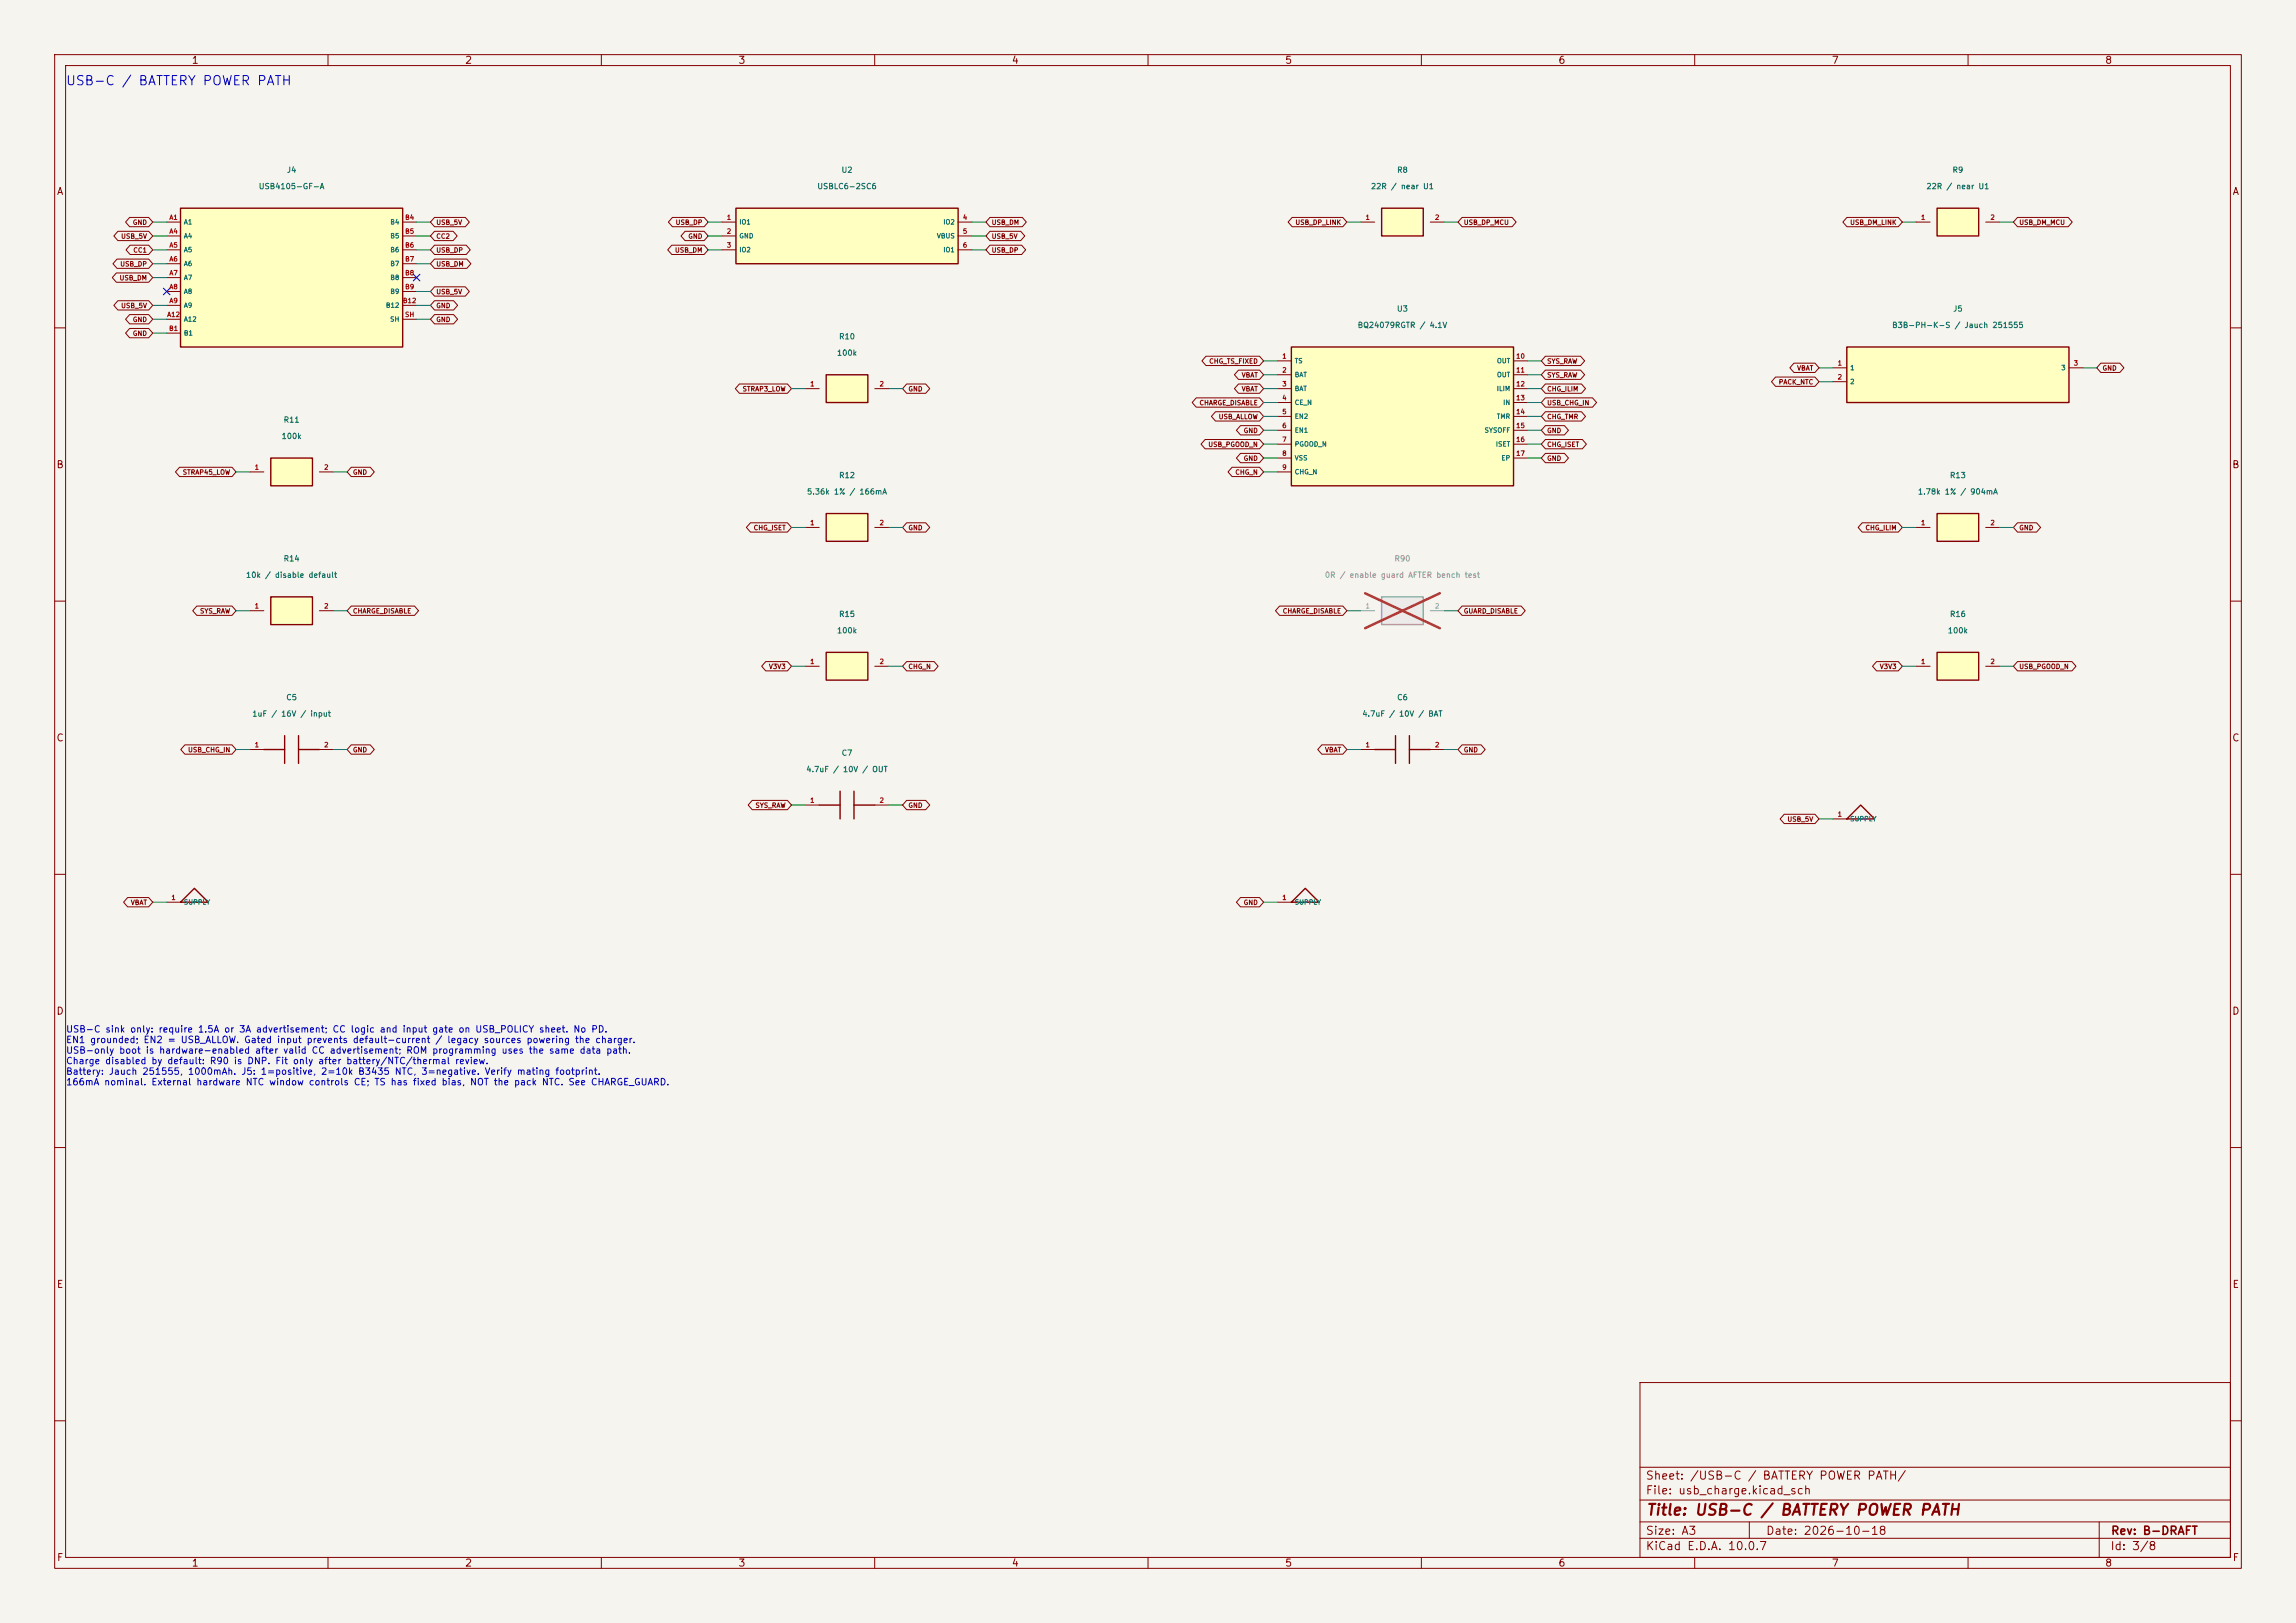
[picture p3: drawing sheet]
<svg xmlns="http://www.w3.org/2000/svg" width="420mm" height="297mm" viewBox="0 0 420 297" stroke-linecap="round" stroke-linejoin="round" font-family="sans-serif">
<defs><g id="words">
<text font-size="2" fill="#840000" x="301" y="277.8">Title: USB-C / BATTERY POWER PATH</text>
<text font-size="1.7" fill="#0000c2" x="11.9" y="16">USB-C / BATTERY POWER PATH</text>
<g font-size="1.5" fill="#840000">
<text x="300.9" y="273.8">File: usb_charge.kicad_sch</text>
<text x="300.9" y="271.1">Sheet: /USB-C / BATTERY POWER PATH/</text>
<text x="300.9" y="281.2">Size: A3</text>
<text x="322.9" y="281.2">Date: 2026-10-18</text>
<text x="386" y="281.2">Rev: B-DRAFT</text>
<text x="300.9" y="284">KiCad E.D.A. 10.0.7</text>
<text x="385.9" y="284">Id: 3/8</text>
</g>
<g font-size="1.3" fill="#840000">
<text x="35" y="12">1</text>
<text x="85" y="12">2</text>
<text x="135" y="12">3</text>
<text x="185" y="12">4</text>
<text x="235" y="12">5</text>
<text x="285" y="12">6</text>
<text x="335" y="12">7</text>
<text x="385" y="12">8</text>
<text x="10.3" y="36">A</text>
<text x="408.3" y="36">A</text>
<text x="10.2" y="86">B</text>
<text x="408.2" y="86">B</text>
<text x="10.2" y="136">C</text>
<text x="408.2" y="136">C</text>
<text x="10.2" y="186">D</text>
<text x="408.2" y="186">D</text>
<text x="10.3" y="236">E</text>
<text x="408.3" y="236">E</text>
<text x="10.3" y="286">F</text>
<text x="35" y="287">1</text>
<text x="85" y="287">2</text>
<text x="135" y="287">3</text>
<text x="185" y="287">4</text>
<text x="235" y="287">5</text>
<text x="285" y="287">6</text>
<text x="335" y="287">7</text>
<text x="385" y="287">8</text>
<text x="408.3" y="286">F</text>
</g>
<g font-size="1.2" fill="#0000c2">
<text x="12" y="189.2">USB-C sink only: require 1.5A or 3A advertisement; CC logic and input gate on USB_POLICY sheet. No PD.</text>
<text x="12" y="191.2">EN1 grounded; EN2 = USB_ALLOW. Gated input prevents default-current / legacy sources powering the charger.</text>
<text x="12" y="193.1">USB-only boot is hardware-enabled after valid CC advertisement; ROM programming uses the same data path.</text>
<text x="12" y="195">Charge disabled by default: R90 is DNP. Fit only after battery/NTC/thermal review.</text>
<text x="12" y="197">Battery: Jauch 251555, 1000mAh. J5: 1=positive, 2=10k B3435 NTC, 3=negative. Verify mating footprint.</text>
<text x="12" y="198.9">166mA nominal. External hardware NTC window controls CE; TS has fixed bias, NOT the pack NTC. See CHARGE_GUARD.</text>
</g>
<g font-size="1" fill="#006464">
<text x="47.2" y="34.9">USB4105-GF-A</text>
<text x="52.4" y="31.9">J4</text>
<text x="149.4" y="34.9">USBLC6-2SC6</text>
<text x="153.8" y="31.9">U2</text>
<text x="250.7" y="34.9">22R / near U1</text>
<text x="255.5" y="31.9">R8</text>
<text x="352.3" y="34.9">22R / near U1</text>
<text x="357.1" y="31.9">R9</text>
<text x="255.4" y="57.3">U3</text>
<text x="357.2" y="57.3">J5</text>
<text x="153" y="65.3">100k</text>
<text x="153.4" y="62.3">R10</text>
<text x="248.2" y="60.3">BQ24079RGTR / 4.1V</text>
<text x="346" y="60.3">B3B-PH-K-S / Jauch 251555</text>
<text x="51.8" y="77.6">R11</text>
<text x="51.4" y="80.6">100k</text>
<text x="153.4" y="87.7">R12</text>
<text x="356.6" y="87.7">R13</text>
<text x="147.5" y="90.7">5.36k 1% / 166mA</text>
<text x="350.7" y="90.7">1.78k 1% / 904mA</text>
<text x="44.9" y="106">10k / disable default</text>
<text x="51.8" y="103">R14</text>
<text x="153.4" y="113.1">R15</text>
<text x="356.6" y="113.1">R16</text>
<text x="153" y="116.1">100k</text>
<text x="356.2" y="116.1">100k</text>
<text x="46" y="131.4">1uF / 16V / input</text>
<text x="52.3" y="128.4">C5</text>
<text x="249.1" y="131.4">4.7uF / 10V / BAT</text>
<text x="255.5" y="128.4">C6</text>
<text x="147.4" y="141.5">4.7uF / 10V / OUT</text>
<text x="153.9" y="138.5">C7</text>
</g>
<g font-size="1" fill="#939391">
<text x="242.2" y="106">0R / enable guard AFTER bench test</text>
<text x="255" y="103">R90</text>
</g>
<g font-size=".9" fill="#840000">
<text x="24.2" y="41.3">GND</text>
<text x="79.7" y="41.3">USB_5V</text>
<text x="123.5" y="41.3">USB_DP</text>
<text x="181.3" y="41.3">USB_DM</text>
<text x="236.9" y="41.3">USB_DP_LINK</text>
<text x="267.7" y="41.3">USB_DP_MCU</text>
<text x="338.3" y="41.3">USB_DM_LINK</text>
<text x="369.3" y="41.3">USB_DM_MCU</text>
<text x="22.1" y="43.9">USB_5V</text>
<text x="24.3" y="46.4">CC1</text>
<text x="79.7" y="46.4">USB_DP</text>
<text x="79.7" y="43.9">CC2</text>
<text x="123.4" y="46.4">USB_DM</text>
<text x="125.8" y="43.9">GND</text>
<text x="181.3" y="46.4">USB_DP</text>
<text x="181.3" y="43.9">USB_5V</text>
<text x="21.8" y="51.5">USB_DM</text>
<text x="21.9" y="49">USB_DP</text>
<text x="79.7" y="49">USB_DM</text>
<text x="22.1" y="56.6">USB_5V</text>
<text x="24.2" y="59.1">GND</text>
<text x="79.7" y="59.1">GND</text>
<text x="79.7" y="56.6">GND</text>
<text x="79.7" y="54">USB_5V</text>
<text x="24.2" y="61.7">GND</text>
<text x="135.7" y="71.8">STRAP3_LOW</text>
<text x="166.1" y="71.8">GND</text>
<text x="221.1" y="66.7">CHG_TS_FIXED</text>
<text x="227" y="69.3">VBAT</text>
<text x="227" y="71.8">VBAT</text>
<text x="282.9" y="71.8">CHG_ILIM</text>
<text x="282.9" y="66.7">SYS_RAW</text>
<text x="282.9" y="69.3">SYS_RAW</text>
<text x="325.3" y="70.6">PACK_NTC</text>
<text x="328.6" y="68">VBAT</text>
<text x="384.5" y="68">GND</text>
<text x="219.3" y="74.4">CHARGE_DISABLE</text>
<text x="222.8" y="76.9">USB_ALLOW</text>
<text x="282.9" y="76.9">CHG_TMR</text>
<text x="282.9" y="74.4">USB_CHG_IN</text>
<text x="220.9" y="82">USB_PGOOD_N</text>
<text x="227.4" y="79.4">GND</text>
<text x="282.9" y="79.4">GND</text>
<text x="282.9" y="82">CHG_ISET</text>
<text x="33.3" y="87.1">STRAP45_LOW</text>
<text x="64.5" y="87.1">GND</text>
<text x="225.9" y="87.1">CHG_N</text>
<text x="227.4" y="84.5">GND</text>
<text x="282.9" y="84.5">GND</text>
<text x="137.8" y="97.2">CHG_ISET</text>
<text x="166.1" y="97.2">GND</text>
<text x="341.1" y="97.2">CHG_ILIM</text>
<text x="369.3" y="97.2">GND</text>
<text x="36.5" y="112.5">SYS_RAW</text>
<text x="64.5" y="112.5">CHARGE_DISABLE</text>
<text x="234.6" y="112.5">CHARGE_DISABLE</text>
<text x="267.7" y="112.5">GUARD_DISABLE</text>
<text x="140.6" y="122.6">V3V3</text>
<text x="166.1" y="122.6">CHG_N</text>
<text x="343.8" y="122.6">V3V3</text>
<text x="369.3" y="122.6">USB_PGOOD_N</text>
<text x="34.3" y="137.9">USB_CHG_IN</text>
<text x="64.5" y="137.9">GND</text>
<text x="242.3" y="137.9">VBAT</text>
<text x="267.7" y="137.9">GND</text>
<text x="138.1" y="148">SYS_RAW</text>
<text x="166.1" y="148">GND</text>
<text x="326.9" y="150.6">USB_5V</text>
<text x="23.8" y="165.8">VBAT</text>
<text x="227.4" y="165.8">GND</text>
</g>
<g font-size=".9" fill="#a90000">
<text x="30.9" y="40.4">A1</text>
<text x="74" y="40.4">B4</text>
<text x="132.9" y="40.4">1</text>
<text x="176" y="40.4">4</text>
<text x="249.7" y="40.4">1</text>
<text x="262.4" y="40.4">2</text>
<text x="351.3" y="40.4">1</text>
<text x="364" y="40.4">2</text>
<text x="30.9" y="43">A4</text>
<text x="30.9" y="45.5">A5</text>
<text x="74" y="43">B5</text>
<text x="74" y="45.5">B6</text>
<text x="132.9" y="43">2</text>
<text x="132.9" y="45.5">3</text>
<text x="176" y="43">5</text>
<text x="176" y="45.5">6</text>
<text x="30.9" y="48">A6</text>
<text x="30.9" y="50.6">A7</text>
<text x="30.9" y="53.1">A8</text>
<text x="74" y="48">B7</text>
<text x="74" y="50.6">B8</text>
<text x="74" y="53.1">B9</text>
<text x="30.5" y="58.2">A12</text>
<text x="30.9" y="55.7">A9</text>
<text x="73.6" y="55.7">B12</text>
<text x="74" y="58.2">SH</text>
<text x="30.8" y="60.7">B1</text>
<text x="234.5" y="65.8">1</text>
<text x="277.2" y="65.8">10</text>
<text x="148.1" y="70.9">1</text>
<text x="160.8" y="70.9">2</text>
<text x="234.5" y="68.4">2</text>
<text x="234.5" y="70.9">3</text>
<text x="277.2" y="68.4">11</text>
<text x="277.2" y="70.9">12</text>
<text x="336.1" y="67.1">1</text>
<text x="336.1" y="69.6">2</text>
<text x="379.2" y="67.1">3</text>
<text x="234.5" y="73.4">4</text>
<text x="234.5" y="76">5</text>
<text x="277.2" y="73.4">13</text>
<text x="277.2" y="76">14</text>
<text x="234.5" y="78.5">6</text>
<text x="234.5" y="81.1">7</text>
<text x="234.5" y="83.6">8</text>
<text x="277.2" y="78.5">15</text>
<text x="277.2" y="81.1">16</text>
<text x="277.2" y="83.6">17</text>
<text x="46.5" y="86.1">1</text>
<text x="59.2" y="86.1">2</text>
<text x="234.5" y="86.1">9</text>
<text x="148.1" y="96.3">1</text>
<text x="160.8" y="96.3">2</text>
<text x="351.3" y="96.3">1</text>
<text x="364" y="96.3">2</text>
<text x="46.5" y="111.5">1</text>
<text x="59.2" y="111.5">2</text>
<text x="148.1" y="121.7">1</text>
<text x="160.8" y="121.7">2</text>
<text x="351.3" y="121.7">1</text>
<text x="364" y="121.7">2</text>
<text x="46.5" y="136.9">1</text>
<text x="59.2" y="136.9">2</text>
<text x="249.7" y="136.9">1</text>
<text x="262.4" y="136.9">2</text>
<text x="148.1" y="147.1">1</text>
<text x="160.8" y="147.1">2</text>
<text x="336.1" y="149.6">1</text>
<text x="31.3" y="164.9">1</text>
<text x="234.5" y="164.9">1</text>
</g>
<g font-size=".9" fill="#006464">
<text x="33.5" y="41.3">A1</text>
<text x="71.3" y="41.3">B4</text>
<text x="135.1" y="41.3">IO1</text>
<text x="172.5" y="41.3">IO2</text>
<text x="33.5" y="43.8">A4</text>
<text x="33.5" y="46.4">A5</text>
<text x="71.3" y="43.8">B5</text>
<text x="71.3" y="46.4">B6</text>
<text x="135.1" y="43.8">GND</text>
<text x="135.1" y="46.4">IO2</text>
<text x="171.3" y="43.8">VBUS</text>
<text x="172.5" y="46.4">IO1</text>
<text x="33.5" y="48.9">A6</text>
<text x="33.5" y="51.4">A7</text>
<text x="33.5" y="54">A8</text>
<text x="71.3" y="48.9">B7</text>
<text x="71.3" y="51.4">B8</text>
<text x="71.3" y="54">B9</text>
<text x="33.5" y="56.5">A9</text>
<text x="33.5" y="59.1">A12</text>
<text x="70.5" y="56.5">B12</text>
<text x="71.3" y="59.1">SH</text>
<text x="33.5" y="61.6">B1</text>
<text x="236.7" y="66.7">TS</text>
<text x="236.7" y="69.2">BAT</text>
<text x="236.7" y="71.8">BAT</text>
<text x="273.7" y="71.8">ILIM</text>
<text x="273.7" y="66.7">OUT</text>
<text x="273.7" y="69.2">OUT</text>
<text x="338.3" y="68">1</text>
<text x="338.3" y="70.5">2</text>
<text x="377" y="68">3</text>
<text x="236.7" y="74.3">CE_N</text>
<text x="236.7" y="76.8">EN2</text>
<text x="273.7" y="76.8">TMR</text>
<text x="274.9" y="74.3">IN</text>
<text x="236.7" y="79.4">EN1</text>
<text x="236.7" y="81.9">PGOOD_N</text>
<text x="271.5" y="79.4">SYSOFF</text>
<text x="273.5" y="81.9">ISET</text>
<text x="236.7" y="84.5">VSS</text>
<text x="236.7" y="87">CHG_N</text>
<text x="274.5" y="84.5">EP</text>
<text x="338.3" y="150.5">SUPPLY</text>
<text x="33.5" y="165.7">SUPPLY</text>
<text x="236.7" y="165.7">SUPPLY</text>
</g>
<g font-size=".9" fill="#a5a4a2">
<text x="249.7" y="111.5">1</text>
<text x="262.4" y="111.5">2</text>
</g>
</g></defs>
<path d="M0 0h420v297h-420z" fill="#f5f4ef" stroke="#f5f4ef" stroke-width=".18"/>
<g fill="none" stroke="#840000" stroke-width=".18">
<path d="M10 10h400v277h-400zM12 12h396v273h-396zM60 10v2M110 10v2M160 10v2M210 10v2M260 10v2M310 10v2M360 10v2M10 60h2M408 60h2M10 110h2"/>
<path d="M408 110h2M248.9 137.2h2.6M261.6 137.2h2.6M10 160h2M147.3 147.3h2.6M160 147.3h2.6M408 160h2M10 210h2M408 210h2M300 253h108v32h-108zM10 260h2M300 278.5h108"/>
<path d="M300 274.5h108M300 268.5h108M320 278.5v3M384 278.5v6.5M408 260h2M60 285v2M110 285v2M160 285v2M210 285v2M260 285v2M300 281.5h108M310 285v2"/>
<path d="M360 285v2"/>
</g>
<path d="M251.5 137.2h3.8M255.3 134.6v5.1M257.8 137.2h3.8M257.8 134.6v5.1M149.9 147.3h3.8M153.7 144.8v5.1M156.2 147.3h3.8M156.2 144.8v5.1" fill="none" stroke="#840000" stroke-width=".25"/>
<path d="M252.7 109.2h7.6v5.1h-7.6z" fill="#ebeae8"/>
<path d="M252.7 109.2h7.6v5.1h-7.6z" fill="none" stroke="#9c9b98" stroke-width=".25"/>
<path d="M248.9 111.8h2.6M261.6 111.8h2.6" fill="none" stroke="#9c9b98" stroke-width=".18"/>
<path d="M249.7 108.6l13.7 6.4M263.4 108.6l-13.7 6.4" fill="none" stroke="#e12e31" stroke-width=".46"/>
<path d="M236.2 165.1l2.6-2.5 2.5 2.5z" fill="none" stroke="#840000" stroke-width=".25"/>
<path d="M233.7 165.1h2.5" fill="none" stroke="#840000" stroke-width=".18"/>
<path d="M134.6 38.1h40.7v10.2h-40.7z" fill="#ffffc2"/>
<path d="M134.6 38.1h40.7v10.2h-40.7z" fill="none" stroke="#840000" stroke-width=".25"/>
<path d="M132.1 40.6h2.5M132.1 43.2h2.5M132.1 45.7h2.5M175.3 40.6h2.5M175.3 43.2h2.5M175.3 45.7h2.5" fill="none" stroke="#840000" stroke-width=".18"/>
<path d="M252.7 38.1h7.6v5.1h-7.6z" fill="#ffffc2"/>
<path d="M252.7 38.1h7.6v5.1h-7.6zM33 165.1l2.6-2.5 2.5 2.5z" fill="none" stroke="#840000" stroke-width=".25"/>
<path d="M248.9 40.6h2.6M261.6 40.6h2.6M30.5 165.1h2.5" fill="none" stroke="#840000" stroke-width=".18"/>
<path d="M151.1 68.6h7.6v5.1h-7.6z" fill="#ffffc2"/>
<path d="M151.1 68.6h7.6v5.1h-7.6zM48.3 137.2h3.8M52.1 134.6v5.1M54.6 137.2h3.8M54.6 134.6v5.1" fill="none" stroke="#840000" stroke-width=".25"/>
<path d="M147.3 71.1h2.6M160 71.1h2.6M45.7 137.2h2.6M58.4 137.2h2.6" fill="none" stroke="#840000" stroke-width=".18"/>
<path d="M49.5 109.2h7.6v5.1h-7.6z" fill="#ffffc2"/>
<path d="M49.5 109.2h7.6v5.1h-7.6z" fill="none" stroke="#840000" stroke-width=".25"/>
<path d="M45.7 111.8h2.6M58.4 111.8h2.6" fill="none" stroke="#840000" stroke-width=".18"/>
<path d="M49.5 83.8h7.6v5.1h-7.6z" fill="#ffffc2"/>
<path d="M49.5 83.8h7.6v5.1h-7.6z" fill="none" stroke="#840000" stroke-width=".25"/>
<path d="M45.7 86.4h2.6M58.4 86.4h2.6" fill="none" stroke="#840000" stroke-width=".18"/>
<path d="M151.1 94h7.6v5.1h-7.6z" fill="#ffffc2"/>
<path d="M151.1 94h7.6v5.1h-7.6z" fill="none" stroke="#840000" stroke-width=".25"/>
<path d="M147.3 96.5h2.6M160 96.5h2.6" fill="none" stroke="#840000" stroke-width=".18"/>
<path d="M236.2 63.5h40.7v25.4h-40.7z" fill="#ffffc2"/>
<path d="M236.2 63.5h40.7v25.4h-40.7z" fill="none" stroke="#840000" stroke-width=".25"/>
<g fill="none" stroke="#840000" stroke-width=".18">
<path d="M233.7 66h2.5M233.7 68.6h2.5M233.7 71.1h2.5M233.7 73.7h2.5M233.7 76.2h2.5M233.7 78.7h2.5M276.9 66h2.5M276.9 68.6h2.5M276.9 71.1h2.5M276.9 73.7h2.5M276.9 76.2h2.5M276.9 78.7h2.5"/>
<path d="M233.7 81.3h2.5M233.7 83.8h2.5M233.7 86.4h2.5M276.9 81.3h2.5M276.9 83.8h2.5"/>
</g>
<path d="M354.3 38.1h7.6v5.1h-7.6z" fill="#ffffc2"/>
<path d="M354.3 38.1h7.6v5.1h-7.6zM337.8 149.9l2.6-2.6 2.5 2.6z" fill="none" stroke="#840000" stroke-width=".25"/>
<path d="M350.5 40.6h2.6M363.2 40.6h2.6M335.3 149.9h2.5" fill="none" stroke="#840000" stroke-width=".18"/>
<path d="M33 38.1h40.7v25.4h-40.7z" fill="#ffffc2"/>
<path d="M33 38.1h40.7v25.4h-40.7z" fill="none" stroke="#840000" stroke-width=".25"/>
<g fill="none" stroke="#840000" stroke-width=".18">
<path d="M30.5 40.6h2.5M30.5 43.2h2.5M30.5 45.7h2.5M30.5 48.3h2.5M30.5 50.8h2.5M30.5 53.3h2.5M30.5 55.9h2.5M30.5 58.4h2.5M73.7 40.6h2.5M73.7 43.2h2.5M73.7 45.7h2.5M73.7 48.3h2.5"/>
<path d="M73.7 50.8h2.5M73.7 53.3h2.5M73.7 55.9h2.5M73.7 58.4h2.5M30.5 61h2.5"/>
</g>
<path d="M151.1 119.4h7.6v5.1h-7.6z" fill="#ffffc2"/>
<path d="M151.1 119.4h7.6v5.1h-7.6z" fill="none" stroke="#840000" stroke-width=".25"/>
<path d="M147.3 121.9h2.6M160 121.9h2.6" fill="none" stroke="#840000" stroke-width=".18"/>
<path d="M354.3 94h7.6v5.1h-7.6z" fill="#ffffc2"/>
<path d="M354.3 94h7.6v5.1h-7.6z" fill="none" stroke="#840000" stroke-width=".25"/>
<path d="M350.5 96.5h2.6M363.2 96.5h2.6" fill="none" stroke="#840000" stroke-width=".18"/>
<path d="M354.3 119.4h7.6v5.1h-7.6z" fill="#ffffc2"/>
<path d="M354.3 119.4h7.6v5.1h-7.6z" fill="none" stroke="#840000" stroke-width=".25"/>
<path d="M350.5 121.9h2.6M363.2 121.9h2.6" fill="none" stroke="#840000" stroke-width=".18"/>
<path d="M337.8 63.5h40.7v10.2h-40.7z" fill="#ffffc2"/>
<path d="M337.8 63.5h40.7v10.2h-40.7z" fill="none" stroke="#840000" stroke-width=".25"/>
<g fill="none" stroke="#840000" stroke-width=".18">
<path d="M23.7 39.8h3.5l.7 .8-.7 .9h-3.5l-.7-.9zM79.5 39.8h5.6l.8 .8-.8 .9h-5.6l-.8-.9zM123 39.8h5.8l.7 .8-.7 .9h-5.8l-.7-.9zM181.1 39.8h5.9l.7 .8-.7 .9h-5.9l-.8-.9zM236.4 39.8h9.2l.8 .8-.8 .9h-9.2l-.8-.9zM267.4 39.8h9.2l.7 .8-.7 .9h-9.2l-.7-.9zM337.8 39.8h9.4l.8 .8-.8 .9h-9.4l-.7-.9zM369 39.8h9.3l.8 .8-.8 .9h-9.3l-.7-.9zM21.3 49.9h5.9l.7 .9-.7 .9h-5.9l-.8-.9zM21.4 47.4h5.8l.7 .9-.7 .8h-5.8l-.7-.8zM21.6 55h5.6l.7 .9-.7 .8h-5.6l-.8-.8zM21.6 42.3h5.6l.7 .9-.7 .8h-5.6l-.8-.8z"/>
<path d="M23.7 57.6h3.5l.7 .8-.7 .9h-3.5l-.7-.9zM23.8 44.9h3.4l.7 .8-.7 .9h-3.4l-.8-.9zM79.5 57.6h3.5l.7 .8-.7 .9h-3.5l-.8-.9zM79.5 55h3.5l.7 .9-.7 .8h-3.5l-.8-.8zM79.5 52.5h5.6l.8 .8-.8 .9h-5.6l-.8-.9zM79.5 47.4h5.9l.7 .9-.7 .8h-5.9l-.8-.8zM79.5 44.9h5.8l.7 .8-.7 .9h-5.8l-.8-.9zM79.5 42.3h3.4l.7 .9-.7 .8h-3.4l-.8-.8zM122.9 44.9h5.9l.7 .8-.7 .9h-5.9l-.8-.9zM125.3 42.3h3.5l.7 .9-.7 .8h-3.5l-.7-.8zM181.1 44.9h5.8l.7 .8-.7 .9h-5.8l-.8-.9zM181.1 42.3h5.6l.8 .9-.8 .8h-5.6l-.8-.8z"/>
<path d="M23.7 60.1h3.5l.7 .9-.7 .8h-3.5l-.7-.8zM135.3 70.3h8.7l.8 .8-.8 .9h-8.7l-.8-.9zM165.8 70.3h3.5l.8 .8-.8 .9h-3.5l-.7-.9zM218.8 72.8h11.6l.7 .9-.7 .8h-11.6l-.7-.8zM220.6 65.2h9.8l.7 .8-.7 .9h-9.8l-.7-.9zM222.3 75.3h8.1l.7 .9-.7 .9h-8.1l-.7-.9zM226.5 67.7h3.9l.7 .9-.7 .8h-3.9l-.7-.8zM226.5 70.3h3.9l.7 .8-.7 .9h-3.9l-.7-.9zM226.9 77.9h3.5l.7 .8-.7 .9h-3.5l-.7-.9zM282.7 75.3h6.6l.7 .9-.7 .9h-6.6l-.8-.9zM282.7 77.9h3.5l.7 .8-.7 .9h-3.5l-.8-.9zM282.7 70.3h6.6l.7 .8-.7 .9h-6.6l-.8-.9z"/>
<path d="M282.7 65.2h6.4l.8 .8-.8 .9h-6.4l-.8-.9zM282.7 67.7h6.4l.8 .9-.8 .8h-6.4l-.8-.8zM282.7 72.8h8.6l.8 .9-.8 .8h-8.6l-.8-.8zM324.8 69h7.2l.7 .9-.7 .8h-7.2l-.8-.8zM328.1 66.5h3.9l.7 .8-.7 .9h-3.9l-.7-.9zM335.3 67.3h2.5M335.3 69.9h2.5M378.5 67.3h2.5M384.3 66.5h3.5l.7 .8-.7 .9h-3.5l-.8-.9zM32.8 85.5h9.6l.8 .9-.8 .8h-9.6l-.7-.8zM64.2 85.5h3.5l.8 .9-.8 .8h-3.5l-.7-.8zM137.3 95.7h6.7l.8 .8-.8 .9h-6.7l-.8-.9z"/>
<path d="M165.8 95.7h3.5l.8 .8-.8 .9h-3.5l-.7-.9zM220.4 80.4h10l.7 .9-.7 .8h-10l-.7-.8zM225.4 85.5h5l.7 .9-.7 .8h-5l-.8-.8zM226.9 83h3.5l.7 .8-.7 .9h-3.5l-.7-.9zM282.7 80.4h6.7l.8 .9-.8 .8h-6.7l-.8-.8zM282.7 83h3.5l.7 .8-.7 .9h-3.5l-.8-.9zM340.6 95.7h6.6l.8 .8-.8 .9h-6.6l-.7-.9zM369 95.7h3.5l.8 .8-.8 .9h-3.5l-.7-.9zM36 110.9h6.4l.8 .9-.8 .8h-6.4l-.7-.8zM64.2 110.9h11.6l.8 .9-.8 .8h-11.6l-.7-.8zM234.1 110.9h11.5l.8 .9-.8 .8h-11.5l-.8-.8zM267.4 110.9h10.9l.7 .9-.7 .8h-10.9l-.7-.8z"/>
<path d="M33.8 136.3h8.6l.8 .9-.8 .8h-8.6l-.7-.8zM64.2 136.3h3.5l.8 .9-.8 .8h-3.5l-.7-.8zM140.1 121.1h3.9l.8 .8-.8 .9h-3.9l-.8-.9zM165.8 121.1h5.1l.7 .8-.7 .9h-5.1l-.7-.9zM241.8 136.3h3.8l.8 .9-.8 .8h-3.8l-.8-.8zM267.4 136.3h3.5l.8 .9-.8 .8h-3.5l-.7-.8zM343.3 121.1h3.9l.8 .8-.8 .9h-3.9l-.8-.9zM369 121.1h10l.7 .8-.7 .9h-10l-.7-.9zM137.6 146.5h6.4l.8 .8-.8 .9h-6.4l-.7-.9zM165.8 146.5h3.5l.8 .8-.8 .9h-3.5l-.7-.9zM326.4 149h5.6l.7 .9-.7 .8h-5.6l-.8-.8zM23.3 164.2h3.9l.7 .9-.7 .9h-3.9l-.7-.9z"/>
<path d="M226.9 164.2h3.5l.7 .9-.7 .9h-3.5l-.7-.9z"/>
</g>
<g fill="none" stroke="#009600" stroke-width=".18">
<path d="M27.9 40.6h2.6M27.9 45.7h2.6M27.9 58.4h2.6M27.9 55.9h2.6M27.9 48.3h2.6M27.9 43.2h2.6M27.9 50.8h2.6M76.2 40.6h2.5M76.2 45.7h2.5M76.2 58.4h2.5M76.2 55.9h2.5M76.2 53.3h2.5"/>
<path d="M76.2 48.3h2.5M76.2 43.2h2.5M129.5 40.6h2.6M129.5 45.7h2.6M129.5 43.2h2.6M177.8 40.6h2.5M177.8 45.7h2.5M177.8 43.2h2.5M246.4 40.6h2.5M264.2 40.6h2.5M348 40.6h2.5M365.8 40.6h2.5"/>
<path d="M27.9 61h2.6M144.8 71.1h2.5M162.6 71.1h2.5M231.1 71.1h2.6M231.1 66h2.6M231.1 73.7h2.6M231.1 68.6h2.6M231.1 78.7h2.6M231.1 76.2h2.6M279.4 71.1h2.5M279.4 66h2.5M279.4 73.7h2.5"/>
<path d="M279.4 68.6h2.5M279.4 78.7h2.5M279.4 76.2h2.5M332.7 67.3h2.6M332.7 69.9h2.6M381 67.3h2.5M43.2 86.4h2.5M61 86.4h2.5M144.8 96.5h2.5M162.6 96.5h2.5M231.1 86.4h2.6M231.1 81.3h2.6"/>
<path d="M231.1 83.8h2.6M279.4 81.3h2.5M279.4 83.8h2.5M348 96.5h2.5M365.8 96.5h2.5M43.2 111.8h2.5M61 111.8h2.5M246.4 111.8h2.5M264.2 111.8h2.5M43.2 137.2h2.5M61 137.2h2.5M144.8 121.9h2.5"/>
<path d="M162.6 121.9h2.5M246.4 137.2h2.5M264.2 137.2h2.5M348 121.9h2.5M365.8 121.9h2.5M144.8 147.3h2.5M162.6 147.3h2.5M332.7 149.9h2.6M27.9 165.1h2.6M231.1 165.1h2.6"/>
</g>
<path d="M29.9 52.7l1.2 1.2M31.1 52.7l-1.2 1.2M75.6 50.2l1.2 1.2M76.8 50.2l-1.2 1.2" fill="none" stroke="#000084" stroke-width=".18"/>
<use href="#words"/>
</svg>
